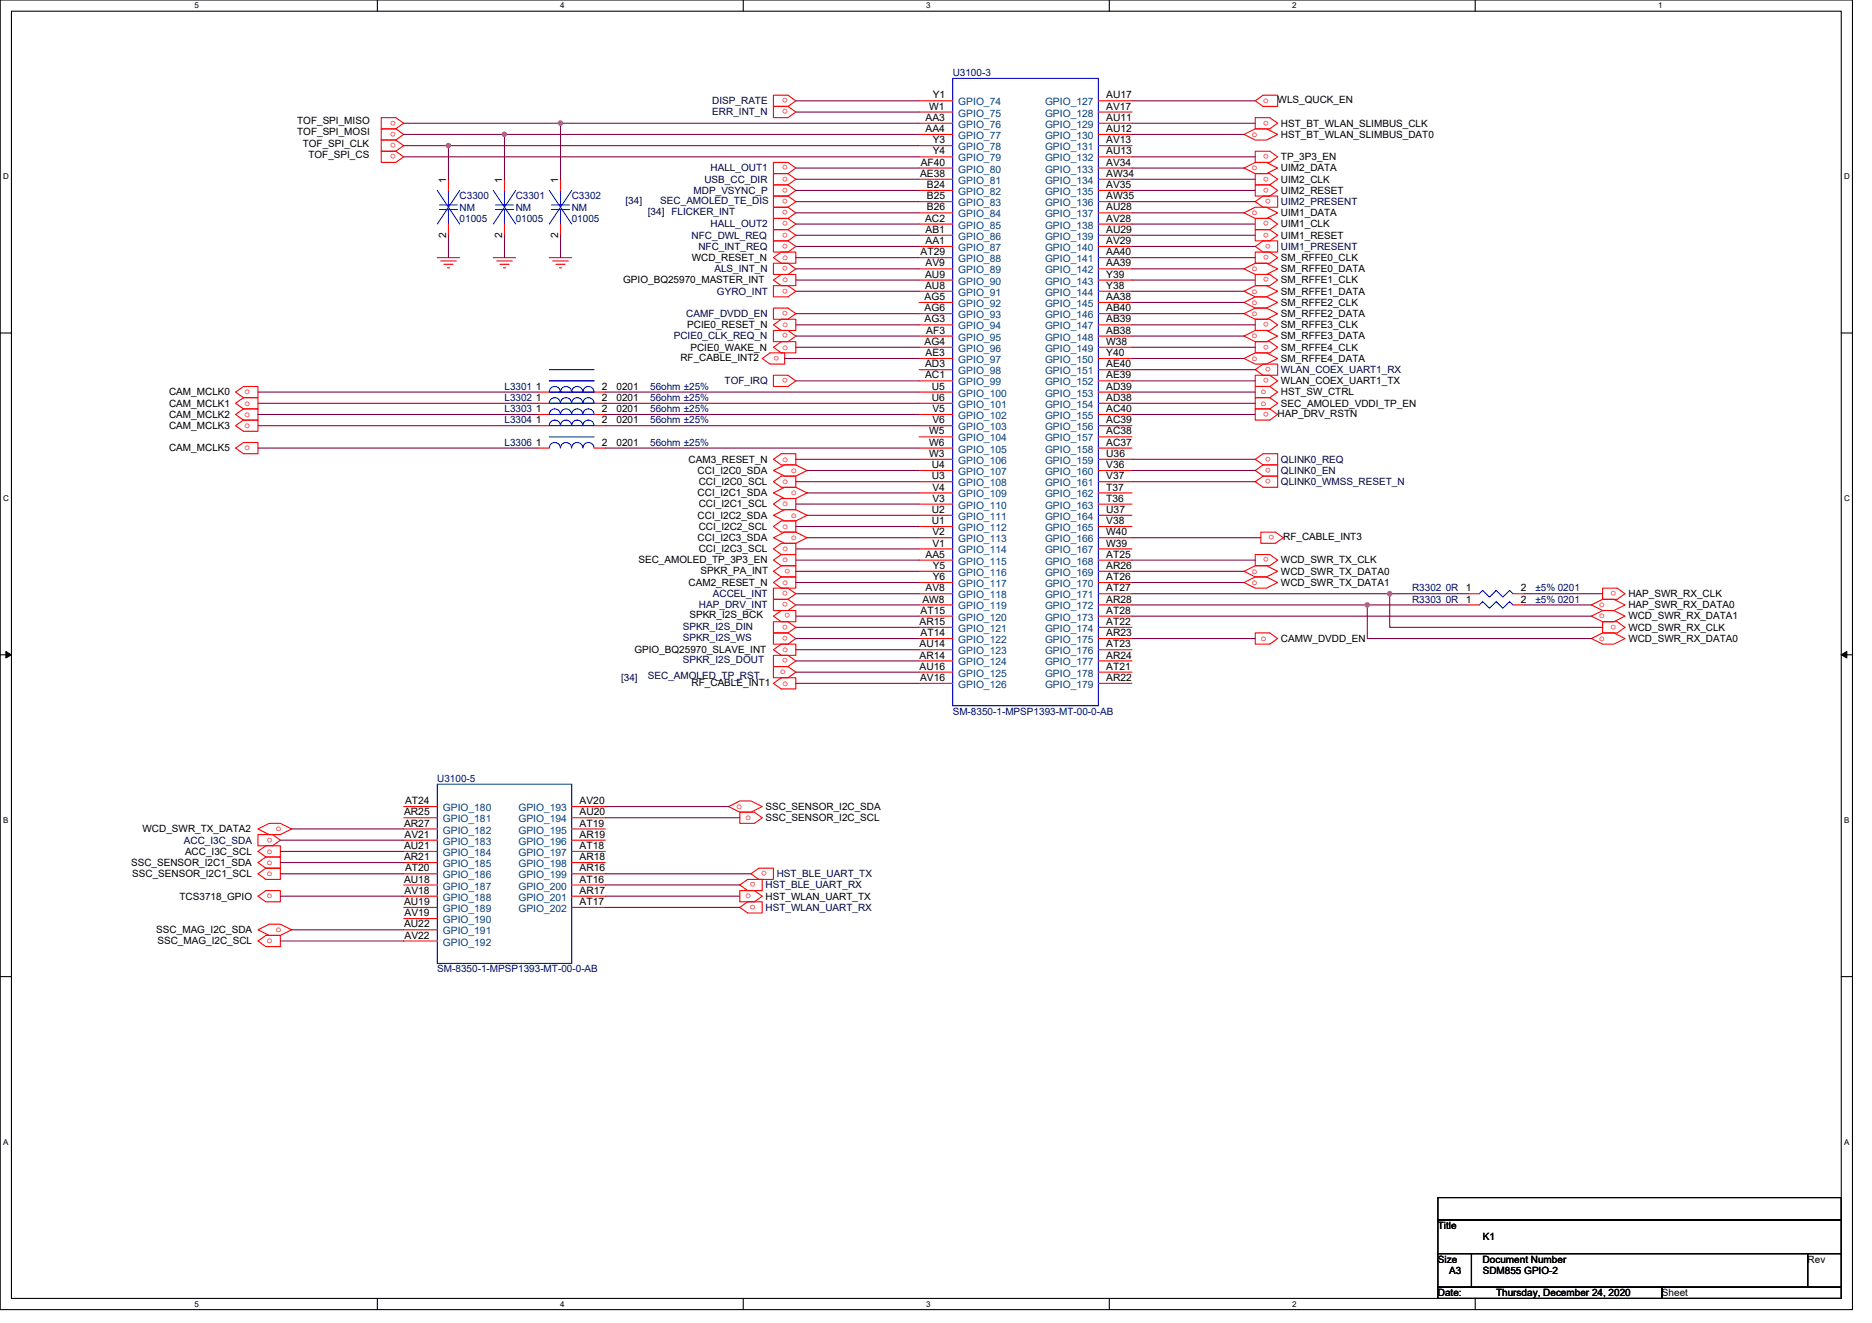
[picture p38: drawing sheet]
<svg xmlns="http://www.w3.org/2000/svg" width="297mm" height="210mm" viewBox="0 0 297 210" stroke-linecap="round" stroke-linejoin="round" font-family="sans-serif">
<defs><g id="words">
<g font-size="1.6" fill="#000040">
<text x="113" y="16.5">DISP_RATE</text>
<text x="113" y="18.3">ERR_INT_N</text>
<text x="111.8" y="29">USB_CC_DIR</text>
<text x="112.8" y="27.2">HALL_OUT1</text>
<text x="99.2" y="32.4">[34]</text>
<text x="102.8" y="34.1">[34] FLICKER_INT</text>
<text x="104.8" y="32.4">SEC_AMOLED_TE_DIS</text>
<text x="110.1" y="30.8">MDP_VSYNC_P</text>
<text x="203.3" y="32.5">UIM2_PRESENT</text>
<text x="109.7" y="37.9">NFC_DWL_REQ</text>
<text x="110.8" y="39.6">NFC_INT_REQ</text>
<text x="112.8" y="36.1">HALL_OUT2</text>
<text x="203.3" y="39.6">UIM1_PRESENT</text>
<text x="113.4" y="43.2">ALS_INT_N</text>
<text x="113.8" y="46.8">GYRO_INT</text>
<text x="106.9" y="53.9">PCIE0_CLK_REQ_N</text>
<text x="108.9" y="50.3">CAMF_DVDD_EN</text>
<text x="203.3" y="59.2">WLAN_COEX_UART1_RX</text>
<text x="115" y="61">TOF_IRQ</text>
<text x="203.3" y="73.4">QLINK0_REQ</text>
<text x="203.3" y="75.2">QLINK0_EN</text>
<text x="203.3" y="77">QLINK0_WMSS_RESET_N</text>
<text x="113.1" y="94.8">ACCEL_INT</text>
<text x="108.3" y="101.7">SPKR_I2S_WS</text>
<text x="108.3" y="99.9">SPKR_I2S_DIN</text>
<text x="110.9" y="96.5">HAP_DRV_INT</text>
<text x="102.8" y="107.7">SEC_AMOLED_TP_RST</text>
<text x="108.3" y="105.3">SPKR_I2S_DOUT</text>
<text x="98.5" y="108.1">[34]</text>
<text x="29.2" y="133.9">ACC_I3C_SDA</text>
<text x="121.5" y="141">HST_BLE_UART_RX</text>
<text x="123.3" y="139.2">HST_BLE_UART_TX</text>
<text x="121.5" y="144.5">HST_WLAN_UART_RX</text>
</g>
<g font-size="1.6" fill="#f00">
<text x="125" y="17.4" transform="rotate(180 125 17.4)">o</text>
<text x="125" y="15.6" transform="rotate(180 125 15.6)">o</text>
<text x="200.4" y="16.4">o</text>
<text x="62.8" y="22.7" transform="rotate(180 62.8 22.7)">o</text>
<text x="62.8" y="20.9" transform="rotate(180 62.8 20.9)">o</text>
<text x="62.8" y="19.1" transform="rotate(180 62.8 19.1)">o</text>
<text x="198.6" y="21.7">o</text>
<text x="201.3" y="19.1" transform="rotate(180 201.3 19.1)">o</text>
<text x="62.8" y="24.5" transform="rotate(180 62.8 24.5)">o</text>
<text x="125" y="28" transform="rotate(180 125 28)">o</text>
<text x="125" y="29.8" transform="rotate(180 125 29.8)">o</text>
<text x="125" y="26.2" transform="rotate(180 125 26.2)">o</text>
<text x="198.6" y="27">o</text>
<text x="201.3" y="28" transform="rotate(180 201.3 28)">o</text>
<text x="201.3" y="29.8" transform="rotate(180 201.3 29.8)">o</text>
<text x="201.3" y="24.5" transform="rotate(180 201.3 24.5)">o</text>
<text x="125" y="35.1" transform="rotate(180 125 35.1)">o</text>
<text x="125" y="31.6" transform="rotate(180 125 31.6)">o</text>
<text x="125" y="33.4" transform="rotate(180 125 33.4)">o</text>
<text x="198.6" y="34.1">o</text>
<text x="201.3" y="35.1" transform="rotate(180 201.3 35.1)">o</text>
<text x="201.7" y="31.6" transform="rotate(180 201.7 31.6)">o</text>
<text x="124.1" y="41.3">o</text>
<text x="125" y="36.9" transform="rotate(180 125 36.9)">o</text>
<text x="125" y="38.7" transform="rotate(180 125 38.7)">o</text>
<text x="201.3" y="36.9" transform="rotate(180 201.3 36.9)">o</text>
<text x="201.3" y="40.5" transform="rotate(180 201.3 40.5)">o</text>
<text x="201.7" y="38.7" transform="rotate(180 201.7 38.7)">o</text>
<text x="124.1" y="44.8">o</text>
<text x="125" y="42.2" transform="rotate(180 125 42.2)">o</text>
<text x="125" y="45.8" transform="rotate(180 125 45.8)">o</text>
<text x="198.6" y="43">o</text>
<text x="198.6" y="46.6">o</text>
<text x="201.3" y="44" transform="rotate(180 201.3 44)">o</text>
<text x="124.1" y="51.9">o</text>
<text x="125" y="52.9" transform="rotate(180 125 52.9)">o</text>
<text x="125" y="49.4" transform="rotate(180 125 49.4)">o</text>
<text x="198.6" y="48.4">o</text>
<text x="198.6" y="50.1">o</text>
<text x="198.6" y="53.7">o</text>
<text x="201.3" y="51.1" transform="rotate(180 201.3 51.1)">o</text>
<text x="123.6" y="56.5" transform="rotate(180 123.6 56.5)">o</text>
<text x="124.1" y="55.5">o</text>
<text x="198.6" y="57.3">o</text>
<text x="201.3" y="54.7" transform="rotate(180 201.3 54.7)">o</text>
<text x="201.7" y="58.3" transform="rotate(180 201.7 58.3)">o</text>
<text x="38.8" y="64.4">o</text>
<text x="38.8" y="62.6">o</text>
<text x="125" y="60" transform="rotate(180 125 60)">o</text>
<text x="200.1" y="62.6">o</text>
<text x="200.1" y="64.4">o</text>
<text x="201.3" y="60" transform="rotate(180 201.3 60)">o</text>
<text x="201.3" y="65.4" transform="rotate(180 201.3 65.4)">o</text>
<text x="38.8" y="66.1">o</text>
<text x="38.8" y="67.9">o</text>
<text x="38.8" y="71.5">o</text>
<text x="124.1" y="73.3">o</text>
<text x="124.1" y="76.8">o</text>
<text x="125.6" y="75">o</text>
<text x="201.7" y="72.5" transform="rotate(180 201.7 72.5)">o</text>
<text x="201.7" y="74.3" transform="rotate(180 201.7 74.3)">o</text>
<text x="201.7" y="76" transform="rotate(180 201.7 76)">o</text>
<text x="124.1" y="80.4">o</text>
<text x="124.1" y="83.9">o</text>
<text x="125.6" y="78.6">o</text>
<text x="125.6" y="82.1">o</text>
<text x="124.1" y="87.5">o</text>
<text x="124.1" y="89.3">o</text>
<text x="125.6" y="85.7">o</text>
<text x="201.3" y="88.5" transform="rotate(180 201.3 88.5)">o</text>
<text x="202.2" y="84.9" transform="rotate(180 202.2 84.9)">o</text>
<text x="124.1" y="92.8">o</text>
<text x="125" y="93.8" transform="rotate(180 125 93.8)">o</text>
<text x="125" y="95.6" transform="rotate(180 125 95.6)">o</text>
<text x="125.4" y="90.3" transform="rotate(180 125.4 90.3)">o</text>
<text x="198.6" y="91">o</text>
<text x="198.6" y="92.8">o</text>
<text x="256.4" y="93.8" transform="rotate(180 256.4 93.8)">o</text>
<text x="125" y="100.9" transform="rotate(180 125 100.9)">o</text>
<text x="125" y="99.1" transform="rotate(180 125 99.1)">o</text>
<text x="125.4" y="97.4" transform="rotate(180 125.4 97.4)">o</text>
<text x="200.1" y="101.7">o</text>
<text x="253.8" y="96.4">o</text>
<text x="253.8" y="98.1">o</text>
<text x="253.8" y="101.7">o</text>
<text x="256.4" y="99.1" transform="rotate(180 256.4 99.1)">o</text>
<text x="123.8" y="107">o</text>
<text x="124.1" y="103.5">o</text>
<text x="125" y="104.5" transform="rotate(180 125 104.5)">o</text>
<text x="124.1" y="108.8">o</text>
<text x="43.8" y="131.9">o</text>
<text x="116.9" y="128.4">o</text>
<text x="118.3" y="130.2">o</text>
<text x="42.4" y="135.5">o</text>
<text x="42.4" y="137.3">o</text>
<text x="43.2" y="132.9" transform="rotate(180 43.2 132.9)">o</text>
<text x="42.4" y="142.6">o</text>
<text x="42.4" y="139">o</text>
<text x="118.3" y="142.6">o</text>
<text x="119.9" y="140" transform="rotate(180 119.9 140)">o</text>
<text x="119.9" y="143.6" transform="rotate(180 119.9 143.6)">o</text>
<text x="121.7" y="138.3" transform="rotate(180 121.7 138.3)">o</text>
<text x="42.4" y="149.7">o</text>
<text x="43.8" y="147.9">o</text>
</g>
<g font-size="1.6">
<text x="147.4" y="17.4">W1</text>
<text x="148" y="15.6">Y1</text>
<text x="175.5" y="15.6">AU17</text>
<text x="175.5" y="17.4">AV17</text>
<text x="202.7" y="16.4">WLS_QUCK_EN</text>
<text x="47.2" y="21.5">TOF_SPI_MOSI</text>
<text x="47.2" y="19.7">TOF_SPI_MISO</text>
<text x="48" y="23.3">TOF_SPI_CLK</text>
<text x="146.9" y="19.2">AA3</text>
<text x="146.9" y="21">AA4</text>
<text x="148" y="22.7">Y3</text>
<text x="175.5" y="19.2">AU11</text>
<text x="175.5" y="21">AU12</text>
<text x="175.5" y="22.7">AV13</text>
<text x="203.3" y="21.9">HST_BT_WLAN_SLIMBUS_DAT0</text>
<text x="203.3" y="20.1">HST_BT_WLAN_SLIMBUS_CLK</text>
<text x="48.9" y="25.1">TOF_SPI_CS</text>
<text x="70.8" y="29" transform="rotate(-90 70.8 29)">1</text>
<text x="79.7" y="29" transform="rotate(-90 79.7 29)">1</text>
<text x="88.6" y="29" transform="rotate(-90 88.6 29)">1</text>
<text x="146" y="28.1">AE38</text>
<text x="146.1" y="26.3">AF40</text>
<text x="147.1" y="29.8">B24</text>
<text x="148" y="24.5">Y4</text>
<text x="175.5" y="24.5">AU13</text>
<text x="175.5" y="26.3">AV34</text>
<text x="175.5" y="28.1">AW34</text>
<text x="175.5" y="29.8">AV35</text>
<text x="203.3" y="27.2">UIM2_DATA</text>
<text x="203.3" y="29">UIM2_CLK</text>
<text x="203.3" y="25.4">TP_3P3_EN</text>
<text x="146.8" y="35.2">AC2</text>
<text x="147.1" y="31.6">B25</text>
<text x="147.1" y="33.4">B26</text>
<text x="175.5" y="31.6">AW35</text>
<text x="175.5" y="33.4">AU28</text>
<text x="175.5" y="35.2">AV28</text>
<text x="203.3" y="30.8">UIM2_RESET</text>
<text x="203.3" y="34.3">UIM1_DATA</text>
<text x="70.8" y="37.7" transform="rotate(-90 70.8 37.7)">2</text>
<text x="79.7" y="37.7" transform="rotate(-90 79.7 37.7)">2</text>
<text x="88.6" y="37.7" transform="rotate(-90 88.6 37.7)">2</text>
<text x="109.8" y="41.4">WCD_RESET_N</text>
<text x="146.1" y="40.5">AT29</text>
<text x="146.9" y="37">AB1</text>
<text x="146.9" y="38.7">AA1</text>
<text x="175.5" y="37">AU29</text>
<text x="175.5" y="38.7">AV29</text>
<text x="175.5" y="40.5">AA40</text>
<text x="203.3" y="36.1">UIM1_CLK</text>
<text x="203.3" y="37.9">UIM1_RESET</text>
<text x="203.3" y="41.4">SM_RFFE0_CLK</text>
<text x="98.9" y="45">GPIO_BQ25970_MASTER_INT</text>
<text x="146.7" y="47.6">AG5</text>
<text x="146.8" y="44.1">AU9</text>
<text x="146.8" y="45.8">AU8</text>
<text x="146.9" y="42.3">AV9</text>
<text x="175.5" y="42.3">AA39</text>
<text x="175.5" y="44.1">Y39</text>
<text x="175.5" y="45.8">Y38</text>
<text x="175.5" y="47.6">AA38</text>
<text x="203.3" y="43.2">SM_RFFE0_DATA</text>
<text x="203.3" y="45">SM_RFFE1_CLK</text>
<text x="203.3" y="46.8">SM_RFFE1_DATA</text>
<text x="109" y="52.1">PCIE0_RESET_N</text>
<text x="146.7" y="49.4">AG6</text>
<text x="146.7" y="51.2">AG3</text>
<text x="147" y="53">AF3</text>
<text x="175.5" y="49.4">AB40</text>
<text x="175.5" y="51.2">AB39</text>
<text x="175.5" y="53">AB38</text>
<text x="203.3" y="48.5">SM_RFFE2_CLK</text>
<text x="203.3" y="50.3">SM_RFFE2_DATA</text>
<text x="203.3" y="52.1">SM_RFFE3_CLK</text>
<text x="203.3" y="53.9">SM_RFFE3_DATA</text>
<text x="108" y="57.3">RF_CABLE_INT2</text>
<text x="109.6" y="55.6">PCIE0_WAKE_N</text>
<text x="146.7" y="54.7">AG4</text>
<text x="146.8" y="58.3">AD3</text>
<text x="146.9" y="56.5">AE3</text>
<text x="175.5" y="54.7">W38</text>
<text x="175.5" y="56.5">Y40</text>
<text x="175.5" y="58.3">AE40</text>
<text x="203.3" y="55.6">SM_RFFE4_CLK</text>
<text x="203.3" y="57.4">SM_RFFE4_DATA</text>
<text x="26.8" y="64.5">CAM_MCLK1</text>
<text x="26.8" y="62.8">CAM_MCLK0</text>
<text x="85" y="65.4">1</text>
<text x="85" y="63.6">1</text>
<text x="85" y="61.8">1</text>
<text x="95.5" y="65.4">2</text>
<text x="95.5" y="63.6">2</text>
<text x="95.5" y="61.8">2</text>
<text x="97.8" y="65.4">0201</text>
<text x="97.8" y="63.6">0201</text>
<text x="97.8" y="61.9">0201</text>
<text x="146.8" y="60.1">AC1</text>
<text x="147.9" y="61.8">U5</text>
<text x="147.9" y="63.6">U6</text>
<text x="148" y="65.4">V5</text>
<text x="175.5" y="60.1">AE39</text>
<text x="175.5" y="61.8">AD39</text>
<text x="175.5" y="63.6">AD38</text>
<text x="175.5" y="65.4">AC40</text>
<text x="203.3" y="61">WLAN_COEX_UART1_TX</text>
<text x="203.3" y="62.8">HST_SW_CTRL</text>
<text x="203.3" y="64.5">SEC_AMOLED_VDDI_TP_EN</text>
<text x="26.8" y="66.3">CAM_MCLK2</text>
<text x="26.8" y="68.1">CAM_MCLK3</text>
<text x="26.8" y="71.6">CAM_MCLK5</text>
<text x="85" y="67.2">1</text>
<text x="85" y="70.7">1</text>
<text x="95.5" y="67.2">2</text>
<text x="95.5" y="70.7">2</text>
<text x="97.8" y="67.2">0201</text>
<text x="97.8" y="70.8">0201</text>
<text x="147.4" y="69">W5</text>
<text x="147.4" y="70.7">W6</text>
<text x="148" y="67.2">V6</text>
<text x="175.5" y="67.2">AC39</text>
<text x="175.5" y="69">AC38</text>
<text x="175.5" y="70.7">AC37</text>
<text x="202.7" y="66.1">HAP_DRV_RSTN</text>
<text x="109.3" y="73.4">CAM3_RESET_N</text>
<text x="110.7" y="75.2">CCI_I2C0_SDA</text>
<text x="110.9" y="77">CCI_I2C0_SCL</text>
<text x="147.4" y="72.5">W3</text>
<text x="147.9" y="74.3">U4</text>
<text x="147.9" y="76.1">U3</text>
<text x="148" y="77.9">V4</text>
<text x="175.5" y="72.5">U36</text>
<text x="175.5" y="74.3">V36</text>
<text x="175.5" y="76.1">V37</text>
<text x="175.5" y="77.9">T37</text>
<text x="110.7" y="78.8">CCI_I2C1_SDA</text>
<text x="110.7" y="82.3">CCI_I2C2_SDA</text>
<text x="110.9" y="80.5">CCI_I2C1_SCL</text>
<text x="147.9" y="81.4">U2</text>
<text x="147.9" y="83.2">U1</text>
<text x="148" y="79.6">V3</text>
<text x="175.5" y="79.6">T36</text>
<text x="175.5" y="81.4">U37</text>
<text x="175.5" y="83.2">V38</text>
<text x="101.3" y="89.4">SEC_AMOLED_TP_3P3_EN</text>
<text x="110.7" y="85.9">CCI_I2C3_SDA</text>
<text x="110.9" y="84.1">CCI_I2C2_SCL</text>
<text x="110.9" y="87.7">CCI_I2C3_SCL</text>
<text x="146.9" y="88.5">AA5</text>
<text x="148" y="85">V2</text>
<text x="148" y="86.7">V1</text>
<text x="175.5" y="85">W40</text>
<text x="175.5" y="86.7">W39</text>
<text x="175.5" y="88.5">AT25</text>
<text x="203.3" y="89.4">WCD_SWR_TX_CLK</text>
<text x="203.6" y="85.7">RF_CABLE_INT3</text>
<text x="109.3" y="93">CAM2_RESET_N</text>
<text x="111.2" y="91">SPKR_PA_INT</text>
<text x="146.4" y="95.6">AW8</text>
<text x="146.9" y="93.9">AV8</text>
<text x="148" y="90.3">Y5</text>
<text x="148" y="92.1">Y6</text>
<text x="175.5" y="90.3">AR26</text>
<text x="175.5" y="92.1">AT26</text>
<text x="175.5" y="93.9">AT27</text>
<text x="175.5" y="95.6">AR28</text>
<text x="203.3" y="91.2">WCD_SWR_TX_DATA0</text>
<text x="203.3" y="93">WCD_SWR_TX_DATA1</text>
<text x="232.6" y="93.9">1</text>
<text x="232.6" y="95.6">1</text>
<text x="241.3" y="93.9">2</text>
<text x="241.3" y="95.6">2</text>
<text x="258.4" y="94.8">HAP_SWR_RX_CLK</text>
<text x="109.4" y="98.1">SPKR_I2S_BCK</text>
<text x="145.9" y="99.2">AR15</text>
<text x="146.1" y="97.4">AT15</text>
<text x="146.1" y="101">AT14</text>
<text x="175.5" y="97.4">AT28</text>
<text x="175.5" y="99.2">AT22</text>
<text x="175.5" y="101">AR23</text>
<text x="203.3" y="101.9">CAMW_DVDD_EN</text>
<text x="258.4" y="96.5">HAP_SWR_RX_DATA0</text>
<text x="258.4" y="98.3">WCD_SWR_RX_DATA1</text>
<text x="258.4" y="100.1">WCD_SWR_RX_CLK</text>
<text x="258.4" y="101.9">WCD_SWR_RX_DATA0</text>
<text x="100.7" y="103.7">GPIO_BQ25970_SLAVE_INT</text>
<text x="145.9" y="102.7">AU14</text>
<text x="145.9" y="104.5">AR14</text>
<text x="145.9" y="106.3">AU16</text>
<text x="175.5" y="102.7">AT23</text>
<text x="175.5" y="104.5">AR24</text>
<text x="175.5" y="106.3">AT21</text>
<text x="109.7" y="108.8">RF_CABLE_INT1</text>
<text x="146" y="108.1">AV16</text>
<text x="175.5" y="108.1">AR22</text>
<text x="64.1" y="129.4">AR25</text>
<text x="64.1" y="131.2">AR27</text>
<text x="64.3" y="127.6">AT24</text>
<text x="92" y="127.6">AV20</text>
<text x="92" y="129.4">AU20</text>
<text x="92" y="131.2">AT19</text>
<text x="121.5" y="128.5">SSC_SENSOR_I2C_SDA</text>
<text x="121.5" y="130.3">SSC_SENSOR_I2C_SCL</text>
<text x="20.8" y="137.4">SSC_SENSOR_I2C1_SDA</text>
<text x="22.6" y="132.1">WCD_SWR_TX_DATA2</text>
<text x="29.4" y="135.7">ACC_I3C_SCL</text>
<text x="64.1" y="134.7">AU21</text>
<text x="64.1" y="136.5">AR21</text>
<text x="64.2" y="133">AV21</text>
<text x="92" y="133">AR19</text>
<text x="92" y="134.7">AT18</text>
<text x="92" y="136.5">AR18</text>
<text x="21" y="139.2">SSC_SENSOR_I2C1_SCL</text>
<text x="28.5" y="142.8">TCS3718_GPIO</text>
<text x="64.1" y="140.1">AU18</text>
<text x="64.1" y="143.6">AU19</text>
<text x="64.2" y="141.9">AV18</text>
<text x="64.3" y="138.3">AT20</text>
<text x="92" y="138.3">AR16</text>
<text x="92" y="140.1">AT16</text>
<text x="92" y="141.9">AR17</text>
<text x="92" y="143.6">AT17</text>
<text x="121.5" y="142.8">HST_WLAN_UART_TX</text>
<text x="24.8" y="148.1">SSC_MAG_I2C_SDA</text>
<text x="25" y="149.9">SSC_MAG_I2C_SCL</text>
<text x="64.1" y="147.2">AU22</text>
<text x="64.2" y="145.4">AV19</text>
<text x="64.2" y="149">AV22</text>
<text x="228.1" y="195.1">Title</text>
<text x="235.3" y="196.8">K1</text>
<text x="228.1" y="200.4">Size</text>
<text x="229.9" y="202.2">A3</text>
<text x="235.3" y="200.4">Document Number</text>
<text x="235.3" y="202.2">SDM855 GPIO-2</text>
<text x="286.8" y="200.4">Rev</text>
<text x="228.1" y="205.7">Date:</text>
<text x="237.4" y="205.7">Thursday, December 24, 2020</text>
<text x="263.7" y="205.7">Sheet</text>
</g>
<g font-size="1.6" fill="#000080">
<text x="151.2" y="12.1">U3100-3</text>
<text x="72.9" y="31.6">C3300</text>
<text x="72.9" y="33.4">NM</text>
<text x="72.9" y="35.2">01005</text>
<text x="81.8" y="31.6">C3301</text>
<text x="81.8" y="33.4">NM</text>
<text x="81.8" y="35.2">01005</text>
<text x="90.7" y="31.6">C3302</text>
<text x="90.7" y="33.4">NM</text>
<text x="90.7" y="35.2">01005</text>
<text x="80" y="65.4">L3303</text>
<text x="80" y="63.6">L3302</text>
<text x="80" y="61.9">L3301</text>
<text x="103.2" y="65.4">56ohm ±25%</text>
<text x="103.2" y="63.6">56ohm ±25%</text>
<text x="103.2" y="61.9">56ohm ±25%</text>
<text x="80" y="67.2">L3304</text>
<text x="80" y="70.8">L3306</text>
<text x="103.2" y="67.2">56ohm ±25%</text>
<text x="103.2" y="70.8">56ohm ±25%</text>
<text x="224.1" y="93.9">R3302 0R</text>
<text x="224.1" y="95.7">R3303 0R</text>
<text x="243.6" y="93.9">±5% 0201</text>
<text x="243.6" y="95.7">±5% 0201</text>
<text x="151.2" y="113.4">SM-8350-1-MPSP1393-MT-00-0-AB</text>
<text x="69.4" y="124.1">U3100-5</text>
<text x="69.4" y="154.3">SM-8350-1-MPSP1393-MT-00-0-AB</text>
</g>
<g font-size="1.6" fill="#004080">
<text x="152.1" y="16.7">GPIO_74</text>
<text x="165.8" y="16.7">GPIO_127</text>
<text x="152.1" y="18.5">GPIO_75</text>
<text x="152.1" y="20.3">GPIO_76</text>
<text x="152.1" y="22.1">GPIO_77</text>
<text x="152.1" y="23.8">GPIO_78</text>
<text x="165.8" y="18.5">GPIO_128</text>
<text x="165.8" y="20.3">GPIO_129</text>
<text x="165.8" y="22.1">GPIO_130</text>
<text x="165.8" y="23.8">GPIO_131</text>
<text x="152.1" y="25.6">GPIO_79</text>
<text x="152.1" y="27.4">GPIO_80</text>
<text x="152.1" y="29.2">GPIO_81</text>
<text x="165.8" y="25.6">GPIO_132</text>
<text x="165.8" y="27.4">GPIO_133</text>
<text x="165.8" y="29.2">GPIO_134</text>
<text x="152.1" y="30.9">GPIO_82</text>
<text x="152.1" y="32.7">GPIO_83</text>
<text x="152.1" y="34.5">GPIO_84</text>
<text x="165.8" y="30.9">GPIO_135</text>
<text x="165.8" y="32.7">GPIO_136</text>
<text x="165.8" y="34.5">GPIO_137</text>
<text x="152.1" y="36.3">GPIO_85</text>
<text x="152.1" y="38.1">GPIO_86</text>
<text x="152.1" y="39.8">GPIO_87</text>
<text x="152.1" y="41.6">GPIO_88</text>
<text x="165.8" y="36.3">GPIO_138</text>
<text x="165.8" y="38.1">GPIO_139</text>
<text x="165.8" y="39.8">GPIO_140</text>
<text x="165.8" y="41.6">GPIO_141</text>
<text x="152.1" y="43.4">GPIO_89</text>
<text x="152.1" y="45.2">GPIO_90</text>
<text x="152.1" y="46.9">GPIO_91</text>
<text x="165.8" y="43.4">GPIO_142</text>
<text x="165.8" y="45.2">GPIO_143</text>
<text x="165.8" y="46.9">GPIO_144</text>
<text x="152.1" y="48.7">GPIO_92</text>
<text x="152.1" y="50.5">GPIO_93</text>
<text x="152.1" y="52.3">GPIO_94</text>
<text x="165.8" y="48.7">GPIO_145</text>
<text x="165.8" y="50.5">GPIO_146</text>
<text x="165.8" y="52.3">GPIO_147</text>
<text x="152.1" y="54.1">GPIO_95</text>
<text x="152.1" y="55.8">GPIO_96</text>
<text x="152.1" y="57.6">GPIO_97</text>
<text x="152.1" y="59.4">GPIO_98</text>
<text x="165.8" y="54.1">GPIO_148</text>
<text x="165.8" y="55.8">GPIO_149</text>
<text x="165.8" y="57.6">GPIO_150</text>
<text x="165.8" y="59.4">GPIO_151</text>
<text x="152.1" y="61.2">GPIO_99</text>
<text x="152.1" y="62.9">GPIO_100</text>
<text x="152.1" y="64.7">GPIO_101</text>
<text x="165.8" y="61.2">GPIO_152</text>
<text x="165.8" y="62.9">GPIO_153</text>
<text x="165.8" y="64.7">GPIO_154</text>
<text x="152.1" y="66.5">GPIO_102</text>
<text x="152.1" y="68.3">GPIO_103</text>
<text x="152.1" y="70.1">GPIO_104</text>
<text x="152.1" y="71.8">GPIO_105</text>
<text x="165.8" y="66.5">GPIO_155</text>
<text x="165.8" y="68.3">GPIO_156</text>
<text x="165.8" y="70.1">GPIO_157</text>
<text x="165.8" y="71.8">GPIO_158</text>
<text x="152.1" y="73.6">GPIO_106</text>
<text x="152.1" y="75.4">GPIO_107</text>
<text x="152.1" y="77.2">GPIO_108</text>
<text x="165.8" y="73.6">GPIO_159</text>
<text x="165.8" y="75.4">GPIO_160</text>
<text x="165.8" y="77.2">GPIO_161</text>
<text x="152.1" y="79">GPIO_109</text>
<text x="152.1" y="80.7">GPIO_110</text>
<text x="152.1" y="82.5">GPIO_111</text>
<text x="165.8" y="79">GPIO_162</text>
<text x="165.8" y="80.7">GPIO_163</text>
<text x="165.8" y="82.5">GPIO_164</text>
<text x="152.1" y="84.3">GPIO_112</text>
<text x="152.1" y="86.1">GPIO_113</text>
<text x="152.1" y="87.8">GPIO_114</text>
<text x="152.1" y="89.6">GPIO_115</text>
<text x="165.8" y="84.3">GPIO_165</text>
<text x="165.8" y="86.1">GPIO_166</text>
<text x="165.8" y="87.8">GPIO_167</text>
<text x="165.8" y="89.6">GPIO_168</text>
<text x="152.1" y="91.4">GPIO_116</text>
<text x="152.1" y="93.2">GPIO_117</text>
<text x="152.1" y="95">GPIO_118</text>
<text x="165.8" y="91.4">GPIO_169</text>
<text x="165.8" y="93.2">GPIO_170</text>
<text x="165.8" y="95">GPIO_171</text>
<text x="152.1" y="96.7">GPIO_119</text>
<text x="152.1" y="98.5">GPIO_120</text>
<text x="152.1" y="100.3">GPIO_121</text>
<text x="165.8" y="96.7">GPIO_172</text>
<text x="165.8" y="98.5">GPIO_173</text>
<text x="165.8" y="100.3">GPIO_174</text>
<text x="152.1" y="102.1">GPIO_122</text>
<text x="152.1" y="103.8">GPIO_123</text>
<text x="152.1" y="105.6">GPIO_124</text>
<text x="152.1" y="107.4">GPIO_125</text>
<text x="165.8" y="102.1">GPIO_175</text>
<text x="165.8" y="103.8">GPIO_176</text>
<text x="165.8" y="105.6">GPIO_177</text>
<text x="165.8" y="107.4">GPIO_178</text>
<text x="152.1" y="109.2">GPIO_126</text>
<text x="165.8" y="109.2">GPIO_179</text>
<text x="70.3" y="128.7">GPIO_180</text>
<text x="70.3" y="130.5">GPIO_181</text>
<text x="82.3" y="128.7">GPIO_193</text>
<text x="82.3" y="130.5">GPIO_194</text>
<text x="70.3" y="132.3">GPIO_182</text>
<text x="70.3" y="134.1">GPIO_183</text>
<text x="70.3" y="135.8">GPIO_184</text>
<text x="70.3" y="137.6">GPIO_185</text>
<text x="82.3" y="132.3">GPIO_195</text>
<text x="82.3" y="134.1">GPIO_196</text>
<text x="82.3" y="135.8">GPIO_197</text>
<text x="82.3" y="137.6">GPIO_198</text>
<text x="70.3" y="139.4">GPIO_186</text>
<text x="70.3" y="141.2">GPIO_187</text>
<text x="70.3" y="143">GPIO_188</text>
<text x="82.3" y="139.4">GPIO_199</text>
<text x="82.3" y="141.2">GPIO_200</text>
<text x="82.3" y="143">GPIO_201</text>
<text x="70.3" y="144.7">GPIO_189</text>
<text x="70.3" y="146.5">GPIO_190</text>
<text x="70.3" y="148.3">GPIO_191</text>
<text x="82.3" y="144.7">GPIO_202</text>
<text x="70.3" y="150.1">GPIO_192</text>
</g>
<g font-size="1.3">
<text x="30.8" y="1.3">5</text>
<text x="88.9" y="1.3">4</text>
<text x="147" y="1.3">3</text>
<text x="205" y="1.3">2</text>
<text x="263.1" y="1.3">1</text>
<text x=".5" y="28.4">D</text>
<text x="292.6" y="28.4">D</text>
<text x=".5" y="79.5">C</text>
<text x="292.6" y="79.5">C</text>
<text x=".5" y="130.6">B</text>
<text x="292.6" y="130.6">B</text>
<text x=".5" y="181.7">A</text>
<text x="292.6" y="181.7">A</text>
<text x="30.8" y="207.4">5</text>
<text x="88.9" y="207.4">4</text>
<text x="147" y="207.4">3</text>
<text x="205" y="207.4">2</text>
</g>
</g></defs>
<path d="M0 0h293.9v207.9h-293.9zM1.8 1.8h290.4v204.3h-290.4z" fill="none" stroke="#000" stroke-width=".17"/>
<g fill="#fff">
<path d="M30.8 .2h.7v1.4h-.7z"/>
<path d="M30.8 206.3h.7v1.4h-.7z"/>
</g>
<path d="M59.9 0v1.8M59.9 206.1v1.8" fill="none" stroke="#000" stroke-width=".17"/>
<g fill="#fff">
<path d="M88.9 .2h.7v1.4h-.7z"/>
<path d="M88.9 206.3h.7v1.4h-.7z"/>
</g>
<path d="M117.9 0v1.8M117.9 206.1v1.8" fill="none" stroke="#000" stroke-width=".17"/>
<g fill="#fff">
<path d="M147 .2h.7v1.4h-.7z"/>
<path d="M147 206.3h.7v1.4h-.7z"/>
</g>
<path d="M176 0v1.8M176 206.1v1.8" fill="none" stroke="#000" stroke-width=".17"/>
<g fill="#fff">
<path d="M205 .2h.7v1.4h-.7z"/>
<path d="M205 206.3h.7v1.4h-.7z"/>
</g>
<path d="M234.1 0v1.8M234.1 206.1v1.8" fill="none" stroke="#000" stroke-width=".17"/>
<g fill="#fff">
<path d="M263.1 .2h.7v1.4h-.7z"/>
<path d="M.5 27.3h.9v1.4h-.9z"/>
<path d="M292.6 27.3h.9v1.4h-.9z"/>
<path d="M.5 78.4h.9v1.4h-.9z"/>
<path d="M292.6 78.4h.9v1.4h-.9z"/>
</g>
<path d="M0 52.9h1.8M292.2 52.9h1.7" fill="none" stroke="#000" stroke-width=".17"/>
<g fill="#fff">
<path d="M.5 129.5h.8v1.4h-.8z"/>
<path d="M292.6 129.5h.9v1.4h-.9z"/>
</g>
<path d="M0 103.9h1.8M292.2 103.9h1.7" fill="none" stroke="#000" stroke-width=".17"/>
<path d="M.9 103.4l.9 .5-.9 .5zM292.2 103.9l.8-.5v1z" fill="#000" stroke="#000" stroke-width=".16"/>
<g fill="#fff">
<path d="M.5 180.5h.8v1.4h-.8z"/>
<path d="M292.6 180.5h.9v1.4h-.9z"/>
</g>
<path d="M0 155h1.8M292.2 155h1.7M228.2 190.1h64v3.5h-64zM228.2 193.6h64v5.4h-64zM228.2 199h5.3v5.3h-5.3zM233.5 199h53.3v5.3h-53.3zM286.8 199h5.4v5.3h-5.4zM228.2 204.3h35.5v1.8h-35.5zM263.7 204.3h28.5v1.8h-28.5z" fill="none" stroke="#000" stroke-width=".17"/>
<g fill="none" stroke="#f00" stroke-width=".17">
<path d="M60.5 18.7h2.3l1.2 .9-1.2 .8h-2.3zM122.7 16.9h2.3l1.3 .9-1.3 .9h-2.3zM122.7 15.1h2.3l1.3 .9-1.3 .9h-2.3zM145.8 16h5.4M145.8 17.8h5.4M145.8 19.6h5.4M174.3 16h5.3M174.3 17.8h5.3M174.3 19.6h5.3M199.2 18.7h2.3l1.2 .9-1.2 .8h-2.3zM199.2 16l1.2-.9h2.3v1.8h-2.3zM60.5 24h2.3l1.2 .9-1.2 .9h-2.3z"/>
<path d="M62.8 22.2l1.2 .9-1.2 .9M62.8 20.4l1.2 .9-1.2 .9M62.8 22.2h-2.3v1.8h2.3M62.8 20.4h-2.3v1.8h2.3M71.2 28.4v1.8M71.2 35.6v1.7M80 28.4v1.8M80 35.6v1.7M88.9 28.4v1.8M88.9 35.6v1.7M122.7 38.2h2.3l1.3 .9-1.3 .9h-2.3zM122.7 25.8h2.3l1.3 .9-1.3 .9h-2.3z"/>
<path d="M125 27.6l1.3 .8-1.3 .9M125 29.3l1.3 .9-1.3 .9M125 36.4l1.3 .9-1.3 .9M125 34.7l1.3 .9-1.3 .8M125 31.1l1.3 .9-1.3 .9M125 32.9l1.3 .9-1.3 .9M125 27.6h-2.3v1.7h2.3M125 29.3h-2.3v1.8h2.3M125 36.4h-2.3v1.8h2.3M125 34.7h-2.3v1.7h2.3M125 31.1h-2.3v1.8h2.3M125 32.9h-2.3v1.8h2.3"/>
<path d="M145.8 21.3h5.4M145.8 23.1h5.4M145.8 24.9h5.4M145.8 26.7h5.4M145.8 28.4h5.4M145.8 30.2h5.4M145.8 32h5.4M145.8 33.8h5.4M145.8 35.6h5.4M145.8 37.3h5.4M145.8 39.1h5.4M174.3 21.3h5.3"/>
<path d="M174.3 23.1h5.3M174.3 24.9h5.3M174.3 26.7h5.3M174.3 28.4h5.3M174.3 30.2h5.3M174.3 32h5.3M174.3 33.8h5.3M174.3 35.6h5.3M174.3 37.3h5.3M174.3 39.1h5.3M197.4 21.3l1.8-.9h1.8l1.7 .9-1.7 .9h-1.8zM197.4 26.7l1.8-.9h1.8l1.7 .9-1.7 .9h-1.8z"/>
<path d="M197.4 33.8l1.8-.9h1.8l1.7 .9-1.7 .9h-1.8zM199.2 27.6h2.3l1.2 .8-1.2 .9h-2.3zM199.2 29.3h2.3l1.2 .9-1.2 .9h-2.3zM199.2 34.7h2.3l1.2 .9-1.2 .8h-2.3zM199.2 36.4h2.3l1.2 .9-1.2 .9h-2.3zM199.2 24h2.3l1.2 .9-1.2 .9h-2.3zM199.2 32l1.2-.9h2.3v1.8h-2.3zM199.2 39.1l1.2-.9h2.3v1.8h-2.3zM69.4 40.9h3.5M69.9 41.4h2.5M70.4 42h1.5M71 42.5h.3"/>
<path d="M78.3 40.9h3.5M78.8 41.4h2.5M79.3 42h1.5M79.9 42.5h.3M87.2 40.9h3.5M87.7 41.4h2.5M88.2 42h1.5M88.8 42.5h.3M120.9 56.9l1.3-.9h2.3v1.8h-2.3zM122.7 40.9l1.3-.9h2.3v1.8h-2.3zM122.7 51.6l1.3-.9h2.3v1.8h-2.3zM122.7 55.1l1.3-.9h2.3v1.8h-2.3z"/>
<path d="M122.7 44.4l1.3-.8h2.3v1.7h-2.3zM122.7 41.8h2.3l1.3 .9-1.3 .9h-2.3zM122.7 52.5h2.3l1.3 .8-1.3 .9h-2.3zM122.7 45.3h2.3l1.3 .9-1.3 .9h-2.3zM122.7 48.9h2.3l1.3 .9-1.3 .9h-2.3zM122.7 59.6h2.3l1.3 .9-1.3 .8h-2.3zM145.8 40.9h5.4M145.8 42.7h5.4M145.8 44.4h5.4M145.8 46.2h5.4M145.8 48h5.4M145.8 49.8h5.4"/>
<path d="M145.8 51.6h5.4M145.8 53.3h5.4M145.8 55.1h5.4M145.8 56.9h5.4M145.8 58.7h5.4M174.3 40.9h5.3M174.3 42.7h5.3M174.3 44.4h5.3M174.3 46.2h5.3M174.3 48h5.3M174.3 49.8h5.3M174.3 51.6h5.3"/>
<path d="M174.3 53.3h5.3M174.3 55.1h5.3M174.3 56.9h5.3M174.3 58.7h5.3M197.4 42.7l1.8-.9h1.8l1.7 .9-1.7 .9h-1.8zM197.4 46.2l1.8-.9h1.8l1.7 .9-1.7 .9h-1.8zM197.4 48l1.8-.9h1.8l1.7 .9-1.7 .9h-1.8zM197.4 49.8l1.8-.9h1.8l1.7 .9-1.7 .9h-1.8zM197.4 53.3l1.8-.8h1.8l1.7 .8-1.7 .9h-1.8zM197.4 56.9l1.8-.9h1.8l1.7 .9-1.7 .9h-1.8zM199.2 40h2.3l1.2 .9-1.2 .9h-2.3zM199.2 43.6h2.3l1.2 .8-1.2 .9h-2.3z"/>
<path d="M199.2 50.7h2.3l1.2 .9-1.2 .9h-2.3zM199.2 54.2h2.3l1.2 .9-1.2 .9h-2.3zM199.2 59.6h2.3l1.2 .9-1.2 .8h-2.3zM199.2 58.7l1.2-.9h2.3v1.8h-2.3zM37.4 67.6l1.2-.9h2.3v1.8h-2.3zM37.4 71.1l1.2-.9h2.3v1.8h-2.3zM37.4 62.2l1.2-.9h2.3v1.8h-2.3zM38.6 63.1l-1.2 .9 1.2 .9M38.6 64.9l-1.2 .9 1.2 .9M38.6 63.1h2.3v1.8h-2.3M38.6 64.9h2.3v1.8h-2.3M85.4 65.8h1.8"/>
<path d="M85.4 67.6h1.8M85.4 64h1.8M85.4 62.2h1.8M85.4 71.1h1.8M94.3 65.8h1.8M94.3 67.6h1.8M94.3 64h1.8M94.3 62.2h1.8M94.3 71.1h1.8M122.7 74.7l1.8-.9h1.8l1.8 .9-1.8 .9h-1.8zM122.7 78.2l1.8-.9h1.8l1.8 .9-1.8 .9h-1.8zM122.7 72.9l1.3-.9h2.3v1.8h-2.3z"/>
<path d="M122.7 76.5l1.3-.9h2.3v1.7h-2.3zM145.8 60.5h5.4M145.8 62.2h5.4M145.8 64h5.4M145.8 65.8h5.4M145.8 67.6h5.4M145.8 69.3h5.4M145.8 71.1h5.4M145.8 72.9h5.4M145.8 74.7h5.4M145.8 76.5h5.4M145.8 78.2h5.4"/>
<path d="M174.3 60.5h5.3M174.3 62.2h5.3M174.3 64h5.3M174.3 65.8h5.3M174.3 67.6h5.3M174.3 69.3h5.3M174.3 71.1h5.3M174.3 72.9h5.3M174.3 74.7h5.3M174.3 76.5h5.3M174.3 78.2h5.3M199.2 64.9h2.3l1.2 .9-1.2 .9h-2.3z"/>
<path d="M199.2 72.9l1.2-.9h2.3v1.8h-2.3zM199.2 76.5l1.2-.9h2.3v1.7h-2.3zM200.4 73.8h2.3v1.8h-2.3M200.4 73.8l-1.2 .9 1.2 .9M201.5 61.3h-2.3v1.8h2.3M201.5 63.1h-2.3v1.8h2.3M201.5 61.3l1.2 .9-1.2 .9M201.5 63.1l1.2 .9-1.2 .9M122.7 81.8l1.8-.9h1.8l1.8 .9-1.8 .9h-1.8zM122.7 85.3l1.8-.8h1.8l1.8 .8-1.8 .9h-1.8zM122.7 80l1.3-.9h2.3v1.8h-2.3zM122.7 83.6l1.3-.9h2.3v1.8h-2.3z"/>
<path d="M122.7 87.1l1.3-.9h2.3v1.8h-2.3zM122.7 92.5l1.3-.9h2.3v1.7h-2.3zM122.7 97.8l1.3-.9h2.3v1.8h-2.3zM122.7 93.3h2.3l1.3 .9-1.3 .9h-2.3zM122.7 95.1h2.3l1.3 .9-1.3 .9h-2.3zM122.7 98.7h2.3l1.3 .9-1.3 .9h-2.3zM124 88l-1.3 .9 1.3 .9M124 89.8l-1.3 .9 1.3 .9M124 88h2.3v1.8h-2.3M124 89.8h2.3v1.8h-2.3M145.8 80h5.4M145.8 81.8h5.4"/>
<path d="M145.8 83.6h5.4M145.8 85.3h5.4M145.8 87.1h5.4M145.8 88.9h5.4M145.8 90.7h5.4M145.8 92.5h5.4M145.8 94.2h5.4M145.8 96h5.4M145.8 97.8h5.4M145.8 99.6h5.4M174.3 80h5.3M174.3 81.8h5.3"/>
<path d="M174.3 83.6h5.3M174.3 85.3h5.3M174.3 87.1h5.3M174.3 88.9h5.3M174.3 90.7h5.3M174.3 92.5h5.3M174.3 94.2h5.3M174.3 96h5.3M174.3 97.8h5.3M174.3 99.6h5.3M197.4 90.7l1.8-.9h1.8l1.7 .9-1.7 .9h-1.8zM197.4 92.5l1.8-.9h1.8l1.7 .9-1.7 .8h-1.8z"/>
<path d="M199.2 88h2.3l1.2 .9-1.2 .9h-2.3zM200.1 84.5h2.3l1.2 .8-1.2 .9h-2.3zM233 94.2h1.7M233 96h1.7M240.1 94.2h1.7M240.1 96h1.7M252.5 96l1.8-.9h1.8l1.7 .9-1.7 .9h-1.8zM252.5 97.8l1.8-.9h1.8l1.7 .9-1.7 .9h-1.8zM254.3 93.3h2.3l1.2 .9-1.2 .9h-2.3zM254.3 98.7h2.3l1.2 .9-1.2 .9h-2.3zM122.7 103.1l1.3-.9h2.3v1.8h-2.3zM122.7 108.5l1.3-.9h2.3v1.7h-2.3z"/>
<path d="M122.7 100.5h2.3l1.3 .8-1.3 .9h-2.3zM122.7 104h2.3l1.3 .9-1.3 .9h-2.3zM122.7 105.8h2.3l1.3 .9-1.3 .9h-2.3zM145.8 101.3h5.4M145.8 103.1h5.4M145.8 104.9h5.4M145.8 106.7h5.4M145.8 108.5h5.4M174.3 101.3h5.3M174.3 103.1h5.3M174.3 104.9h5.3M174.3 106.7h5.3"/>
<path d="M174.3 108.5h5.3M199.2 100.5h2.3l1.2 .8-1.2 .9h-2.3zM252.5 101.3l1.8-.8h1.8l1.7 .8-1.7 .9h-1.8zM40.9 135.1l1.3-.9h2.3v1.8h-2.3zM40.9 138.7l1.3-.9h2.3v1.8h-2.3zM40.9 132.5h2.3l1.3 .8-1.3 .9h-2.3zM40.9 131.6l1.8-.9h1.8l1.8 .9-1.8 .9h-1.8zM42.2 136l-1.3 .9 1.3 .9M42.2 136h2.3v1.8h-2.3M64 128h5.4M64 129.8h5.4M64 131.6h5.4"/>
<path d="M64 133.3h5.4M64 135.1h5.4M64 136.9h5.4M64 138.7h5.4M90.7 128h5.4M90.7 129.8h5.4M90.7 131.6h5.4M90.7 133.3h5.4M90.7 135.1h5.4M90.7 136.9h5.4M90.7 138.7h5.4M115.6 128l1.8-.9h1.8l1.7 .9-1.7 .9h-1.8z"/>
<path d="M117.4 128.9h2.3l1.2 .9-1.2 .9h-2.3zM119.2 138.7l1.2-.9h2.3v1.8h-2.3zM40.9 149.4l1.3-.9h2.3v1.7h-2.3zM40.9 142.2l1.3-.8h2.3v1.7h-2.3zM40.9 147.6l1.8-.9h1.8l1.8 .9-1.8 .9h-1.8zM64 140.5h5.4M64 142.2h5.4M64 144h5.4M64 145.8h5.4M64 147.6h5.4M64 149.4h5.4M90.7 140.5h5.4"/>
<path d="M90.7 142.2h5.4M90.7 144h5.4M117.4 141.4h2.3l1.2 .8-1.2 .9h-2.3zM117.4 140.5l1.2-.9h2.3v1.8h-2.3zM117.4 144l1.2-.9h2.3v1.8h-2.3z"/>
</g>
<g fill="none" stroke="#00f" stroke-width=".17">
<path d="M151.2 12.4h23.1v99.6h-23.1zM69.4 30.2l3.5 5.4M69.7 32.5h2.9M69.7 33.3h2.9M71.2 30.2v2.3M71.2 33.3v2.3M72.9 30.2l-3.5 5.4M78.3 30.2l3.5 5.4M78.6 32.5h2.9M78.6 33.3h2.9M80 30.2v2.3M80 33.3v2.3"/>
<path d="M81.8 30.2l-3.5 5.4M87.2 30.2l3.5 5.4M87.5 32.5h2.9M87.5 33.3h2.9M88.9 30.2v2.3M88.9 33.3v2.3M90.7 30.2l-3.5 5.4M87.2 58.7h7.1M87.2 64h7.1M87.2 62.2h7.1M87.2 60.5h7.1M87.2 69.3h7.1"/>
<path d="M87.2 64a.88 .88 0 0 1 .8-.9 .88 .88 0 0 1 .9 .9 .89 .89 0 0 1 .9-.9 .89 .89 0 0 1 .9 .9M90.7 65.8a.89 .89 0 0 0-.9-.9 .89 .89 0 0 0-.9 .9 .88 .88 0 0 0-.9-.9 .88 .88 0 0 0-.8 .9h7.1M90.7 67.5a.89 .89 0 0 0-.9-.8 .89 .89 0 0 0-.9 .8 .88 .88 0 0 0-.9-.8 .88 .88 0 0 0-.8 .8l7.1 .1M90.7 62.2a.89 .89 0 0 0-.9-.9 .89 .89 0 0 0-.9 .9 .88 .88 0 0 0-.9-.9 .88 .88 0 0 0-.8 .9M90.7 71.1a.89 .89 0 0 0-.9-.9 .89 .89 0 0 0-.9 .9 .88 .88 0 0 0-.9-.9 .88 .88 0 0 0-.8 .9M90.7 67.5a.88 .88 0 0 1 .9-.8 .88 .88 0 0 1 .9 .8M90.7 64a.88 .88 0 0 1 .9-.9 .88 .88 0 0 1 .9 .9M92.5 65.8a.88 .88 0 0 0-.9-.9 .88 .88 0 0 0-.9 .9M92.5 62.2a.88 .88 0 0 0-.9-.9 .88 .88 0 0 0-.9 .9M92.5 71.1a.88 .88 0 0 0-.9-.9 .88 .88 0 0 0-.9 .9M92.5 67.5a.88 .88 0 0 1 .9-.8 .88 .88 0 0 1 .9 .8M92.5 64a.88 .88 0 0 1 .9-.9 .88 .88 0 0 1 .9 .9"/>
<path d="M94.3 65.8a.88 .88 0 0 0-.9-.9 .88 .88 0 0 0-.9 .9M94.3 62.2a.88 .88 0 0 0-.9-.9 .88 .88 0 0 0-.9 .9M94.3 71.1a.88 .88 0 0 0-.9-.9 .88 .88 0 0 0-.9 .9M234.7 94.2l.6-.5 1 1.1 1.1-1.1 1.1 1.1 1-1.1 .6 .5M234.7 96l.6-.5 1 1 1.1-1 1.1 1 1-1 .6 .5M69.4 124.5h21.3v28.4h-21.3z"/>
</g>
<g fill="none" stroke="#800040" stroke-width=".17">
<path d="M64 19.6h24.9M126.3 16h19.5M126.3 17.8h19.5M145.8 19.6h-56.9v8.8M179.6 16h19.6M179.6 19.6h19.6M64 21.3h16M64 23.1h7.2M64 24.9h81.8M71.2 37.3v3.6M80 37.3v3.6M88.9 37.3v3.6"/>
<path d="M126.3 32h19.5M126.3 33.8h19.5M126.3 26.7h19.5M126.3 28.4h19.5M126.3 30.2h19.5M126.3 37.3h19.5M126.3 39.1h19.5M126.3 35.6h19.5M145.8 23.1h-74.6v5.3M145.8 21.3h-65.8v7.1M179.6 32h19.6M179.6 28.4h19.6"/>
<path d="M179.6 30.2h19.6M179.6 35.6h19.6M179.6 37.3h19.6M179.6 39.1h19.6M179.6 24.9h19.6M179.6 21.3h17.8M179.6 26.7h17.8M179.6 33.8h17.8M124.5 56.9h21.3M126.3 44.4h19.5M126.3 40.9h19.5M126.3 42.7h19.5"/>
<path d="M126.3 51.6h19.5M126.3 53.3h19.5M126.3 55.1h19.5M126.3 46.2h19.5M126.3 49.8h19.5M179.6 42.7h17.8M179.6 46.2h17.8M179.6 40.9h19.6M179.6 44.4h19.6M179.6 51.6h19.6M179.6 55.1h19.6M179.6 58.7h19.6"/>
<path d="M179.6 48h17.8M179.6 49.8h17.8M179.6 53.3h17.8M179.6 56.9h17.8M40.9 67.6h44.5M40.9 64h44.5M40.9 65.8h44.5M40.9 71.1h44.5M40.9 62.2h44.5M96.1 64h49.7M96.1 65.8h49.7M96.1 71.1h49.7"/>
<path d="M96.1 67.6h49.7M96.1 62.2h49.7M126.3 60.5h19.5M126.3 72.9h19.5M126.3 76.5h19.5M128.1 74.7h17.7M128.1 78.2h17.7M179.6 64h19.6M179.6 72.9h19.6M179.6 74.7h19.6M179.6 76.5h19.6M179.6 60.5h19.6"/>
<path d="M179.6 65.8h19.6M179.6 62.2h19.6M126.3 88.9h19.5M126.3 90.7h19.5M126.3 80h19.5M126.3 83.6h19.5M126.3 87.1h19.5M126.3 92.5h19.5M126.3 94.2h19.5M126.3 97.8h19.5M126.3 96h19.5M126.3 99.6h19.5"/>
<path d="M128.1 81.8h17.7M128.1 85.3h17.7M179.6 94.2h40.9M179.6 88.9h19.6M179.6 97.8h72.9M179.6 90.7h17.8M179.6 92.5h17.8M179.6 85.3h20.5M179.6 96h37.4M217 96v5.3h35.5M217 96h16M220.5 94.2v5.4h33.8"/>
<path d="M220.5 94.2h12.5M241.8 94.2h12.5M241.8 96h10.7M126.3 103.1h19.5M126.3 108.5h19.5M126.3 106.7h19.5M126.3 101.3h19.5M126.3 104.9h19.5M179.6 101.3h19.6M44.5 133.3h19.5M44.5 135.1h19.5M44.5 136.9h19.5"/>
<path d="M44.5 138.7h19.5M46.3 131.6h17.7M96.1 138.7h23.1M96.1 128h19.5M96.1 129.8h21.3M44.5 142.2h19.5M44.5 149.4h19.5M46.3 147.6h17.7M96.1 144h21.3M96.1 142.2h21.3M96.1 140.5h21.3"/>
</g>
<g fill="#f0f" stroke="#f0f" stroke-width=".17">
<circle cx="220.5" cy="94.2" r=".35"/>
<circle cx="216.9" cy="96" r=".35"/>
<circle cx="88.9" cy="19.5" r=".35"/>
<circle cx="80" cy="21.3" r=".35"/>
<circle cx="71.1" cy="23.1" r=".35"/>
</g>
<use href="#words"/>
</svg>
